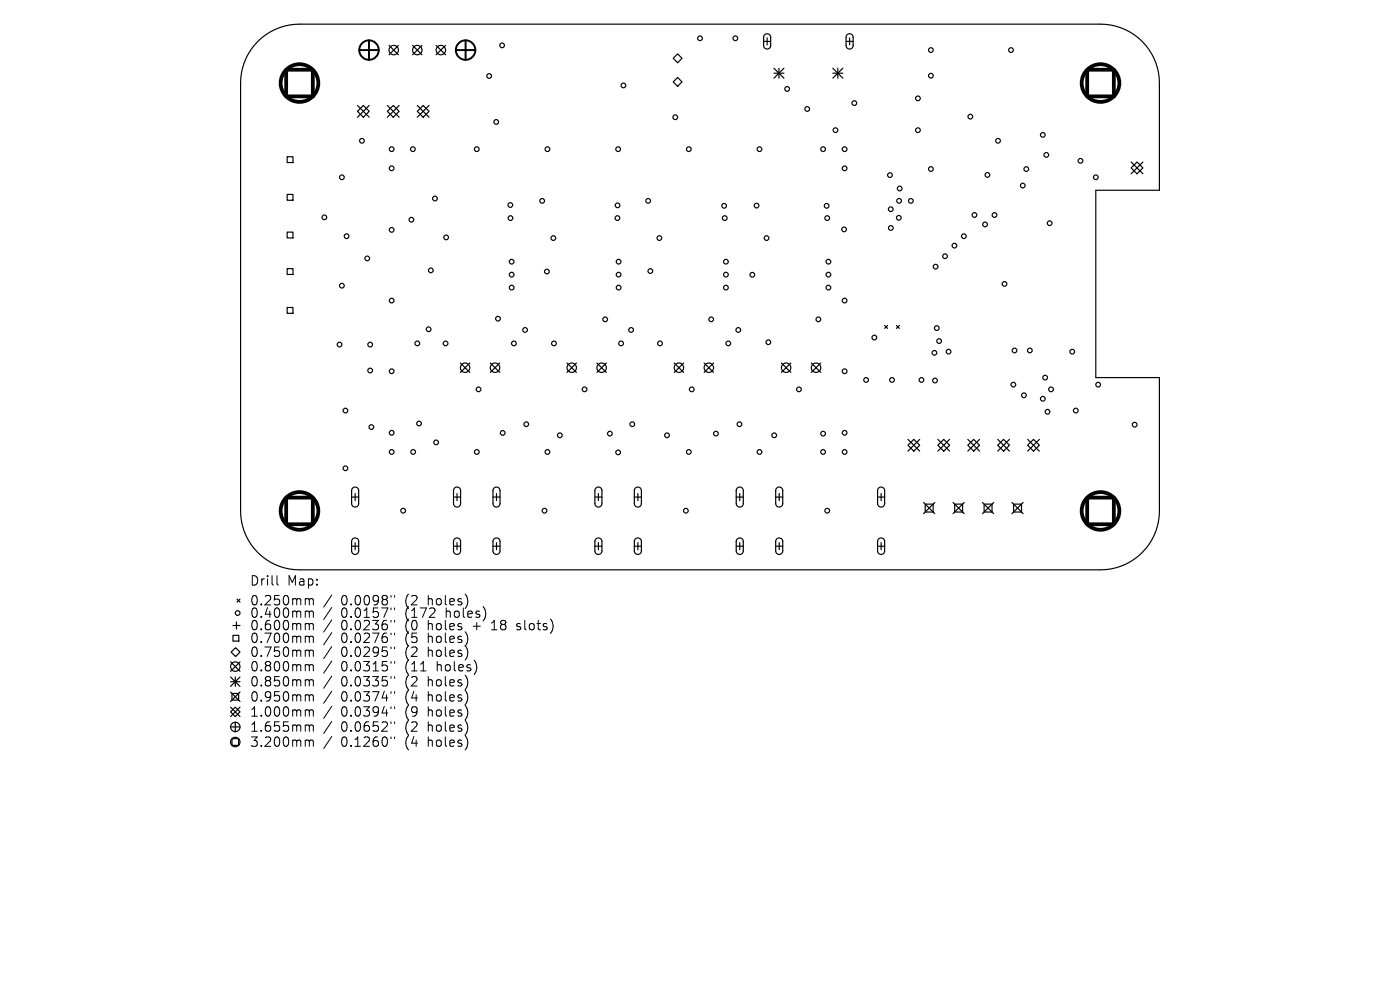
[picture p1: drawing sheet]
<svg xmlns="http://www.w3.org/2000/svg" width="297mm" height="210mm" viewBox="0 0 297 210" stroke-linecap="round" stroke-linejoin="round" font-family="sans-serif">
<defs><g id="words">
<g font-size="2.8">
<text x="52.9" y="124.5">Drill</text>
<text x="60.9" y="124.5">Map:</text>
<text x="52.9" y="128.7">0.250mm</text>
<text x="52.9" y="131.3">0.400mm</text>
<text x="72.4" y="128.7">0.0098&quot;</text>
<text x="72.4" y="131.3">0.0157&quot;</text>
<text x="86.1" y="128.7">(2</text>
<text x="86.1" y="131.3">(172</text>
<text x="91" y="128.7">holes)</text>
<text x="94.9" y="131.3">holes)</text>
<text x="52.9" y="134">0.600mm</text>
<text x="52.9" y="136.7">0.700mm</text>
<text x="72.4" y="134">0.0236&quot;</text>
<text x="72.4" y="136.7">0.0276&quot;</text>
<text x="86.1" y="134">(0</text>
<text x="86.1" y="136.7">(5</text>
<text x="91" y="134">holes</text>
<text x="91" y="136.7">holes)</text>
<text x="100.8" y="134">+</text>
<text x="105" y="134">18</text>
<text x="110.5" y="134">slots)</text>
<text x="52.9" y="139.6">0.750mm</text>
<text x="52.9" y="142.7">0.800mm</text>
<text x="72.4" y="139.6">0.0295&quot;</text>
<text x="72.4" y="142.7">0.0315&quot;</text>
<text x="86.1" y="139.6">(2</text>
<text x="86.1" y="142.7">(11</text>
<text x="91" y="139.6">holes)</text>
<text x="93" y="142.7">holes)</text>
<text x="52.9" y="145.9">0.850mm</text>
<text x="52.9" y="149.1">0.950mm</text>
<text x="72.4" y="145.9">0.0335&quot;</text>
<text x="72.4" y="149.1">0.0374&quot;</text>
<text x="86.1" y="145.9">(2</text>
<text x="86.1" y="149.1">(4</text>
<text x="91" y="145.9">holes)</text>
<text x="91" y="149.1">holes)</text>
<text x="52.9" y="152.3">1.000mm</text>
<text x="52.9" y="155.5">1.655mm</text>
<text x="72.4" y="152.3">0.0394&quot;</text>
<text x="72.4" y="155.5">0.0652&quot;</text>
<text x="86.1" y="152.3">(9</text>
<text x="86.1" y="155.5">(2</text>
<text x="91" y="152.3">holes)</text>
<text x="91" y="155.5">holes)</text>
<text x="52.9" y="158.7">3.200mm</text>
<text x="72.4" y="158.7">0.1260&quot;</text>
<text x="86.1" y="158.7">(4</text>
<text x="91" y="158.7">holes)</text>
</g>
</g></defs>
<g fill="none" stroke="#000" stroke-width=".25">
<path d="M54.7 8.8a12.5 12.5 0 0 1 8.8-3.7h170a12.5 12.5 0 0 1 12.5 12.5v22.8h-13.5v39.7h13.5v28.3a12.5 12.5 0 0 1-12.5 12.5h-170a12.5 12.5 0 0 1-12.5-12.5v-90.8a12.5 12.5 0 0 1 3.7-8.8zM82.5 9.6l2 2M84.5 9.6l-2 2M87.5 9.6l2 2M89.5 9.6l-2 2M92.5 9.6l2 2M94.5 9.6l-2 2M142.8 17.4l1-1 .9 1-.9 .9zM143.8 11.4l.9 1-.9 .9-1-.9zM162 8.8h1.5M162.2 7.4a.75 .75 0 0 1 .8-.2 .75 .75 0 0 1 .5 .7v1.8a.75 .75 0 0 1-.8 .7 .75 .75 0 0 1-.7-.7v-1.9zM162.7 8v1.5"/>
<path d="M164.2 14.5l2.1 2.1M164.2 15.5h2.1M165.2 14.5v2.1M166.3 14.5l-2.1 2.1M176.7 15.5h2.1M176.7 14.5l2.1 2.1M177.7 14.5v2.1M178.8 14.5l-2.1 2.1M179.5 8.8h1.5M179.7 7.4a.75 .75 0 0 1 .8-.2 .75 .75 0 0 1 .5 .7v1.8a.75 .75 0 0 1-.8 .7 .75 .75 0 0 1-.7-.7v-1.9zM180.2 8v1.5M60.9 33.2h1.3v1.3h-1.3z"/>
<path d="M75.8 22.4l2.5 2.5M77.1 22.4l1.2 1.2-1.2 1.3-1.3-1.3zM78.3 22.4l-2.5 2.5M82.2 22.4l2.5 2.5M83.4 22.4l1.3 1.2-1.3 1.3-1.2-1.3zM84.7 22.4l-2.5 2.5M88.5 22.4l2.5 2.5M89.8 22.4l1.2 1.2-1.2 1.3-1.3-1.3zM91 22.4l-2.5 2.5M240 35.6l1.2-1.2 1.3 1.2-1.3 1.3zM240 34.4l2.5 2.5M242.5 34.4l-2.5 2.5"/>
<path d="M60.9 41.2h1.3v1.3h-1.3zM60.9 49.2h1.3v1.3h-1.3zM60.9 57h1.3v1.2h-1.3zM60.9 65.2h1.3v1.3h-1.3zM97.7 77l2 2M99.7 77l-2 2M104 77l2 2M106 77l-2 2M120.3 77l2 2M122.3 77l-2 2M126.6 77l2 2M128.6 77l-2 2"/>
<path d="M143 77l2 2M145 77l-2 2M149.4 77l2 2M151.4 77l-2 2M165.8 77l2 2M167.8 77l-2 2M172.1 77l2 2M174.1 77l-2 2M187.7 69l.6 .7M188.3 69l-.6 .7M190.2 69l.6 .7M190.8 69l-.6 .7"/>
<path d="M192.6 93.2l2.5 2.5M193.9 93.2l1.2 1.2-1.2 1.3-1.3-1.3zM195.1 93.2l-2.5 2.5M199 93.2l2.5 2.5M200.2 93.2l1.3 1.2-1.3 1.3-1.2-1.3zM201.5 93.2l-2.5 2.5M205.3 93.2l2.5 2.5M206.6 93.2l1.2 1.2-1.2 1.3-1.3-1.3zM207.8 93.2l-2.5 2.5M211.7 93.2l2.5 2.5M212.9 93.2l1.3 1.2-1.3 1.3-1.2-1.3zM214.2 93.2l-2.5 2.5"/>
<path d="M218 93.2l2.5 2.5M219.3 93.2l1.2 1.2-1.2 1.3-1.3-1.3zM220.5 93.2l-2.5 2.5M74.6 105.4h1.5M74.6 115.9h1.5M74.8 103.5a.75 .75 0 0 1 .8-.1 .75 .75 0 0 1 .5 .7v2.7a.75 .75 0 0 1-.8 .8 .75 .75 0 0 1-.7-.8v-2.8zM74.8 114.3a.75 .75 0 0 1 .8-.1 .75 .75 0 0 1 .5 .7v2a.75 .75 0 0 1-.8 .7 .75 .75 0 0 1-.7-.7v-2.1zM75.3 104.7v1.5M75.3 115.1v1.5M96.2 105.4h1.5M96.2 115.9h1.5M96.4 103.5a.75 .75 0 0 1 .8-.1 .75 .75 0 0 1 .5 .7v2.7a.75 .75 0 0 1-.7 .8 .75 .75 0 0 1-.8-.8v-2.8z"/>
<path d="M96.4 114.3a.75 .75 0 0 1 .8-.1 .75 .75 0 0 1 .5 .7v2a.75 .75 0 0 1-.7 .7 .75 .75 0 0 1-.8-.7v-2.1zM97 104.7v1.5M97 115.1v1.5M104.6 105.4h1.5M104.6 115.9h1.5M104.8 103.5a.75 .75 0 0 1 .8-.1 .75 .75 0 0 1 .5 .7v2.7a.75 .75 0 0 1-.8 .8 .75 .75 0 0 1-.7-.8v-2.8zM104.8 114.3a.75 .75 0 0 1 .8-.1 .75 .75 0 0 1 .5 .7v2a.75 .75 0 0 1-.8 .7 .75 .75 0 0 1-.7-.7v-2.1zM105.3 104.7v1.5M105.3 115.1v1.5M126.2 105.4h1.5M126.2 115.9h1.5M126.4 103.5a.75 .75 0 0 1 .8-.1 .75 .75 0 0 1 .5 .7v2.7a.75 .75 0 0 1-.8 .8 .75 .75 0 0 1-.7-.8v-2.8z"/>
<path d="M126.4 114.3a.75 .75 0 0 1 .8-.1 .75 .75 0 0 1 .5 .7v2a.75 .75 0 0 1-.8 .7 .75 .75 0 0 1-.7-.7v-2.1zM126.9 104.7v1.5M126.9 115.1v1.5M134.6 105.4h1.5M134.6 115.9h1.5M134.8 103.5a.75 .75 0 0 1 .8-.1 .75 .75 0 0 1 .5 .7v2.7a.75 .75 0 0 1-.8 .8 .75 .75 0 0 1-.7-.8v-2.8zM134.8 114.3a.75 .75 0 0 1 .8-.1 .75 .75 0 0 1 .5 .7v2a.75 .75 0 0 1-.8 .7 .75 .75 0 0 1-.7-.7v-2.1zM135.3 104.7v1.5M135.3 115.1v1.5M156.2 105.4h1.5M156.2 115.9h1.5M156.4 103.5a.75 .75 0 0 1 .8-.1 .75 .75 0 0 1 .5 .7v2.7a.75 .75 0 0 1-.8 .8 .75 .75 0 0 1-.7-.8v-2.8z"/>
<path d="M156.4 114.3a.75 .75 0 0 1 .8-.1 .75 .75 0 0 1 .5 .7v2a.75 .75 0 0 1-.8 .7 .75 .75 0 0 1-.7-.7v-2.1zM156.9 104.7v1.5M156.9 115.1v1.5M164.6 105.4h1.5M164.6 115.9h1.5M164.8 103.5a.75 .75 0 0 1 .8-.1 .75 .75 0 0 1 .5 .7v2.7a.75 .75 0 0 1-.8 .8 .75 .75 0 0 1-.7-.8v-2.8zM164.8 114.3a.75 .75 0 0 1 .8-.1 .75 .75 0 0 1 .5 .7v2a.75 .75 0 0 1-.8 .7 .75 .75 0 0 1-.7-.7v-2.1zM165.3 104.7v1.5M165.3 115.1v1.5M186.2 105.4h1.5M186.2 115.9h1.5M186.4 103.5a.75 .75 0 0 1 .8-.1 .75 .75 0 0 1 .5 .7v2.7a.75 .75 0 0 1-.8 .8 .75 .75 0 0 1-.7-.8v-2.8z"/>
<path d="M186.4 114.3a.75 .75 0 0 1 .8-.1 .75 .75 0 0 1 .5 .7v2a.75 .75 0 0 1-.8 .7 .75 .75 0 0 1-.7-.7v-2.1zM186.9 104.7v1.5M186.9 115.1v1.5M195.9 106.6l2.4 2.4M196.3 106.9h1.7v1.7h-1.7zM198.3 106.6l-2.4 2.4M202.2 106.6l2.4 2.4M202.5 106.9h1.7v1.7h-1.7zM204.6 106.6l-2.4 2.4M208.4 106.6l2.4 2.4M208.8 106.9h1.7v1.7h-1.7zM210.8 106.6l-2.4 2.4"/>
<path d="M214.7 106.6l2.4 2.4M215 106.9h1.7v1.7h-1.7zM217.1 106.6l-2.4 2.4M49 138.3l1-.9 .9 .9-.9 1zM49.4 132.7h1.5M49.4 134.8h1.3v1.2h-1.3zM50.2 131.9v1.5M50.3 127.1l.6 .6M50.9 127.1l-.6 .6M48.9 151l1-1 1 1-1 1zM48.9 143.6l2 2M48.9 144.6h2"/>
<path d="M48.9 146.8l2 2M48.9 150l2 2M48.9 154.2h2M48.9 140.4l2 2M49.2 147.1h1.4v1.4h-1.4zM49.2 156.7h1.4v1.4h-1.4zM49.9 143.6v2M49.9 153.2v2M50.9 140.4l-2 2M50.9 143.6l-2 2M50.9 146.8l-2 2M50.9 150l-2 2"/>
<circle cx="83.5" cy="10.6" r="1"/>
<circle cx="88.5" cy="10.6" r="1"/>
<circle cx="93.5" cy="10.6" r="1"/>
<circle cx="103.8" cy="16.1" r=".5"/>
<circle cx="106.5" cy="9.6" r=".5"/>
<circle cx="132.3" cy="18.1" r=".5"/>
<circle cx="148.5" cy="8.1" r=".5"/>
<circle cx="156" cy="8.1" r=".5"/>
<circle cx="167" cy="18.9" r=".5"/>
<circle cx="197.5" cy="10.6" r=".5"/>
<circle cx="197.5" cy="16.1" r=".5"/>
<circle cx="214.5" cy="10.6" r=".5"/>
<circle cx="72.5" cy="37.6" r=".5"/>
<circle cx="76.8" cy="29.9" r=".5"/>
<circle cx="83.1" cy="35.7" r=".5"/>
<circle cx="83.1" cy="31.6" r=".5"/>
<circle cx="87.6" cy="31.6" r=".5"/>
<circle cx="101.1" cy="31.6" r=".5"/>
<circle cx="105.3" cy="25.9" r=".5"/>
<circle cx="116.1" cy="31.6" r=".5"/>
<circle cx="131.1" cy="31.6" r=".5"/>
<circle cx="143.3" cy="24.9" r=".5"/>
<circle cx="146.1" cy="31.6" r=".5"/>
<circle cx="161.1" cy="31.6" r=".5"/>
<circle cx="171.2" cy="23.1" r=".5"/>
<circle cx="174.6" cy="31.6" r=".5"/>
<circle cx="177.2" cy="27.6" r=".5"/>
<circle cx="179.2" cy="35.7" r=".5"/>
<circle cx="179.2" cy="31.6" r=".5"/>
<circle cx="181.2" cy="21.9" r=".5"/>
<circle cx="188.8" cy="37.1" r=".5"/>
<circle cx="190.9" cy="40" r=".5"/>
<circle cx="194.7" cy="20.9" r=".5"/>
<circle cx="194.7" cy="27.6" r=".5"/>
<circle cx="197.5" cy="35.9" r=".5"/>
<circle cx="205.9" cy="24.7" r=".5"/>
<circle cx="209.5" cy="37.1" r=".5"/>
<circle cx="211.7" cy="29.9" r=".5"/>
<circle cx="217" cy="39.4" r=".5"/>
<circle cx="217.7" cy="35.9" r=".5"/>
<circle cx="221.2" cy="28.6" r=".5"/>
<circle cx="222" cy="32.9" r=".5"/>
<circle cx="229.2" cy="34.1" r=".5"/>
<circle cx="232.5" cy="37.6" r=".5"/>
<circle cx="68.8" cy="46.1" r=".5"/>
<circle cx="73.5" cy="50.1" r=".5"/>
<circle cx="77.9" cy="54.8" r=".5"/>
<circle cx="83.1" cy="48.8" r=".5"/>
<circle cx="87.3" cy="46.6" r=".5"/>
<circle cx="91.4" cy="57.4" r=".5"/>
<circle cx="92.3" cy="42.1" r=".5"/>
<circle cx="94.6" cy="50.4" r=".5"/>
<circle cx="108.3" cy="43.5" r=".5"/>
<circle cx="108.3" cy="46.3" r=".5"/>
<circle cx="108.5" cy="55.5" r=".5"/>
<circle cx="108.5" cy="58.3" r=".5"/>
<circle cx="115" cy="42.6" r=".5"/>
<circle cx="116" cy="57.6" r=".5"/>
<circle cx="117.4" cy="50.5" r=".5"/>
<circle cx="131" cy="46.3" r=".5"/>
<circle cx="131" cy="43.6" r=".5"/>
<circle cx="131.2" cy="55.5" r=".5"/>
<circle cx="131.2" cy="58.3" r=".5"/>
<circle cx="137.5" cy="42.6" r=".5"/>
<circle cx="138" cy="57.5" r=".5"/>
<circle cx="139.9" cy="50.5" r=".5"/>
<circle cx="153.6" cy="43.7" r=".5"/>
<circle cx="153.7" cy="46.3" r=".5"/>
<circle cx="154" cy="55.5" r=".5"/>
<circle cx="154" cy="58.3" r=".5"/>
<circle cx="159.6" cy="58.3" r=".5"/>
<circle cx="160.5" cy="43.6" r=".5"/>
<circle cx="162.6" cy="50.5" r=".5"/>
<circle cx="175.4" cy="43.7" r=".5"/>
<circle cx="175.5" cy="46.3" r=".5"/>
<circle cx="175.7" cy="55.5" r=".5"/>
<circle cx="175.7" cy="58.3" r=".5"/>
<circle cx="179.1" cy="48.7" r=".5"/>
<circle cx="189" cy="44.4" r=".5"/>
<circle cx="189" cy="48.4" r=".5"/>
<circle cx="190.7" cy="46.2" r=".5"/>
<circle cx="190.7" cy="42.6" r=".5"/>
<circle cx="193.2" cy="42.6" r=".5"/>
<circle cx="198.5" cy="56.6" r=".5"/>
<circle cx="200.5" cy="54.4" r=".5"/>
<circle cx="202.5" cy="52.1" r=".5"/>
<circle cx="204.5" cy="50.1" r=".5"/>
<circle cx="206.7" cy="45.6" r=".5"/>
<circle cx="209" cy="47.6" r=".5"/>
<circle cx="211" cy="45.6" r=".5"/>
<circle cx="222.7" cy="47.4" r=".5"/>
<circle cx="72" cy="73.1" r=".5"/>
<circle cx="72.5" cy="60.6" r=".5"/>
<circle cx="78.5" cy="78.6" r=".5"/>
<circle cx="78.5" cy="73.1" r=".5"/>
<circle cx="83.1" cy="63.8" r=".5"/>
<circle cx="83.1" cy="78.8" r=".5"/>
<circle cx="88.5" cy="72.8" r=".5"/>
<circle cx="90.9" cy="69.8" r=".5"/>
<circle cx="94.5" cy="72.8" r=".5"/>
<circle cx="98.7" cy="78" r="1"/>
<circle cx="105" cy="78" r="1"/>
<circle cx="105.6" cy="67.6" r=".5"/>
<circle cx="108.5" cy="61" r=".5"/>
<circle cx="109" cy="72.8" r=".5"/>
<circle cx="111.4" cy="70" r=".5"/>
<circle cx="117.5" cy="72.8" r=".5"/>
<circle cx="121.3" cy="78" r="1"/>
<circle cx="127.6" cy="78" r="1"/>
<circle cx="128.4" cy="67.7" r=".5"/>
<circle cx="131.2" cy="61" r=".5"/>
<circle cx="131.8" cy="72.8" r=".5"/>
<circle cx="133.9" cy="70" r=".5"/>
<circle cx="140" cy="72.8" r=".5"/>
<circle cx="144" cy="78" r="1"/>
<circle cx="150.4" cy="78" r="1"/>
<circle cx="150.9" cy="67.7" r=".5"/>
<circle cx="154" cy="61" r=".5"/>
<circle cx="154.5" cy="72.8" r=".5"/>
<circle cx="156.6" cy="70" r=".5"/>
<circle cx="163" cy="72.6" r=".5"/>
<circle cx="166.8" cy="78" r="1"/>
<circle cx="173.1" cy="78" r="1"/>
<circle cx="173.6" cy="67.7" r=".5"/>
<circle cx="175.7" cy="61" r=".5"/>
<circle cx="179.2" cy="63.8" r=".5"/>
<circle cx="179.2" cy="78.8" r=".5"/>
<circle cx="185.5" cy="71.6" r=".5"/>
<circle cx="198.2" cy="74.8" r=".5"/>
<circle cx="198.7" cy="69.6" r=".5"/>
<circle cx="199.2" cy="72.3" r=".5"/>
<circle cx="201.2" cy="74.6" r=".5"/>
<circle cx="213.1" cy="60.2" r=".5"/>
<circle cx="215.2" cy="74.3" r=".5"/>
<circle cx="218.5" cy="74.3" r=".5"/>
<circle cx="227.5" cy="74.6" r=".5"/>
<circle cx="73.3" cy="87.1" r=".5"/>
<circle cx="73.3" cy="99.3" r=".5"/>
<circle cx="78.8" cy="90.6" r=".5"/>
<circle cx="83.1" cy="95.9" r=".5"/>
<circle cx="83.1" cy="91.8" r=".5"/>
<circle cx="87.7" cy="95.9" r=".5"/>
<circle cx="88.9" cy="89.8" r=".5"/>
<circle cx="92.5" cy="93.8" r=".5"/>
<circle cx="101.1" cy="95.9" r=".5"/>
<circle cx="101.5" cy="82.6" r=".5"/>
<circle cx="106.6" cy="91.8" r=".5"/>
<circle cx="111.6" cy="90" r=".5"/>
<circle cx="116.1" cy="95.9" r=".5"/>
<circle cx="118.8" cy="92.3" r=".5"/>
<circle cx="124" cy="82.6" r=".5"/>
<circle cx="129.4" cy="92" r=".5"/>
<circle cx="131.1" cy="96" r=".5"/>
<circle cx="134.1" cy="90" r=".5"/>
<circle cx="141.5" cy="92.3" r=".5"/>
<circle cx="146.1" cy="95.9" r=".5"/>
<circle cx="146.8" cy="82.6" r=".5"/>
<circle cx="151.9" cy="92" r=".5"/>
<circle cx="156.9" cy="90" r=".5"/>
<circle cx="161.1" cy="95.9" r=".5"/>
<circle cx="164.2" cy="92.3" r=".5"/>
<circle cx="169.5" cy="82.6" r=".5"/>
<circle cx="174.6" cy="92" r=".5"/>
<circle cx="174.6" cy="95.9" r=".5"/>
<circle cx="179.2" cy="95.9" r=".5"/>
<circle cx="179.2" cy="91.8" r=".5"/>
<circle cx="183.7" cy="80.6" r=".5"/>
<circle cx="189.2" cy="80.6" r=".5"/>
<circle cx="195.5" cy="80.6" r=".5"/>
<circle cx="198.4" cy="80.7" r=".5"/>
<circle cx="215" cy="81.6" r=".5"/>
<circle cx="217.2" cy="83.8" r=".5"/>
<circle cx="221.2" cy="84.6" r=".5"/>
<circle cx="221.7" cy="80.1" r=".5"/>
<circle cx="222.2" cy="87.3" r=".5"/>
<circle cx="223" cy="82.6" r=".5"/>
<circle cx="228.2" cy="87.1" r=".5"/>
<circle cx="233" cy="81.6" r=".5"/>
<circle cx="240.7" cy="90.1" r=".5"/>
<circle cx="85.5" cy="108.3" r=".5"/>
<circle cx="115.5" cy="108.3" r=".5"/>
<circle cx="145.5" cy="108.3" r=".5"/>
<circle cx="175.5" cy="108.3" r=".5"/>
<circle cx="50.4" cy="130" r=".5"/>
<circle cx="49.9" cy="157.4" r="1"/>
<circle cx="49.9" cy="154.2" r="1"/>
<circle cx="49.9" cy="141.4" r="1"/>
</g>
<g fill="none" stroke="#000" stroke-width=".41">
<path d="M76.2 10.6h4.1M78.3 8.6v4.1M96.7 10.6h4.1M98.8 8.6v4.1"/>
<circle cx="78.3" cy="10.6" r="2.07"/>
<circle cx="98.8" cy="10.6" r="2.07"/>
</g>
<g fill="none" stroke="#000" stroke-width=".8">
<path d="M60.7 14.8h5.7v5.6h-5.7zM230.6 14.8h5.7v5.6h-5.7zM60.7 105.6h5.7v5.6h-5.7zM230.6 105.6h5.7v5.6h-5.7z"/>
<circle cx="63.5" cy="17.6" r="4"/>
<circle cx="233.5" cy="17.6" r="4"/>
<circle cx="63.5" cy="108.4" r="4"/>
<circle cx="233.5" cy="108.4" r="4"/>
</g>
<g fill="none" stroke="#000" stroke-width=".21">
<path d="M58.8 122.1v1.7l.2 .3M65 127h.3l.3 .3M65 129.6h.3l.3 .3M65 132.3h.3l.3 .3M65 135h.3l.3 .3M65 137.9h.3l.3 .3M65.6 127.3l.3-.3 .5 .1 .1 1.2M65.6 127.3v1M65.6 129.9v1.1M65.6 132.6v1M65.6 135.3v1M65.6 138.2v1"/>
<path d="M65.6 129.9l.3-.3 .5 .1 .1 1.3M65.6 132.6l.3-.3 .5 .1 .1 1.2M65.6 135.3l.3-.3 .5 .1 .1 1.2M65.6 138.2l.3-.3 .5 .1 .1 1.2M70.4 126.2l-1.7 2.6M70.4 128.9l-1.7 2.5M70.4 131.5l-1.7 2.6M70.4 134.2l-1.7 2.6M70.4 137.2l-1.7 2.5M83 126.3v.4M83 129v.3M83 131.6v.4"/>
<path d="M83 134.3v.4M83 137.2v.4M83.7 126.3v.4M83.7 129v.3M83.7 131.6v.4M83.7 134.3v.4M83.7 137.2v.4M109.6 133.5l.2 .1M109.7 132.4v.4M65 141h.3l.3 .3M65 144.2h.3l.3 .3M65 147.4h.3l.3 .3"/>
<path d="M65 150.6h.3l.3 .3M65 153.8h.3l.3 .3M65 157h.3l.3 .3M65.6 141.3v1M65.6 144.5v1M65.6 147.7v1M65.6 150.9v1M65.6 154.1v1M65.6 157.3v1M65.6 141.3l.3-.3 .5 .1 .1 1.2M65.6 144.5l.3-.3 .5 .1 .1 1.2M65.6 147.7l.3-.3 .5 .1 .1 1.2"/>
<path d="M65.6 150.9l.3-.3 .5 .1 .1 1.2M65.6 154.1l.3-.3 .5 .1 .1 1.2M65.6 157.3l.3-.3 .5 .1 .1 1.2M70.4 140.2l-1.7 2.6M70.4 143.4l-1.7 2.6M70.4 146.6l-1.7 2.6M70.4 149.8l-1.7 2.6M70.4 153l-1.7 2.6M70.4 156.2l-1.7 2.6M83 140.3v.4M83 143.5v.4M83 146.7v.4"/>
<path d="M83 149.9v.4M83 153.1v.4M83 156.3v.4M83.7 140.3v.4M83.7 143.5v.4M83.7 146.7v.4M83.7 149.9v.4M83.7 153.1v.4M83.7 156.3v.4"/>
</g>
<use href="#words"/>
</svg>
